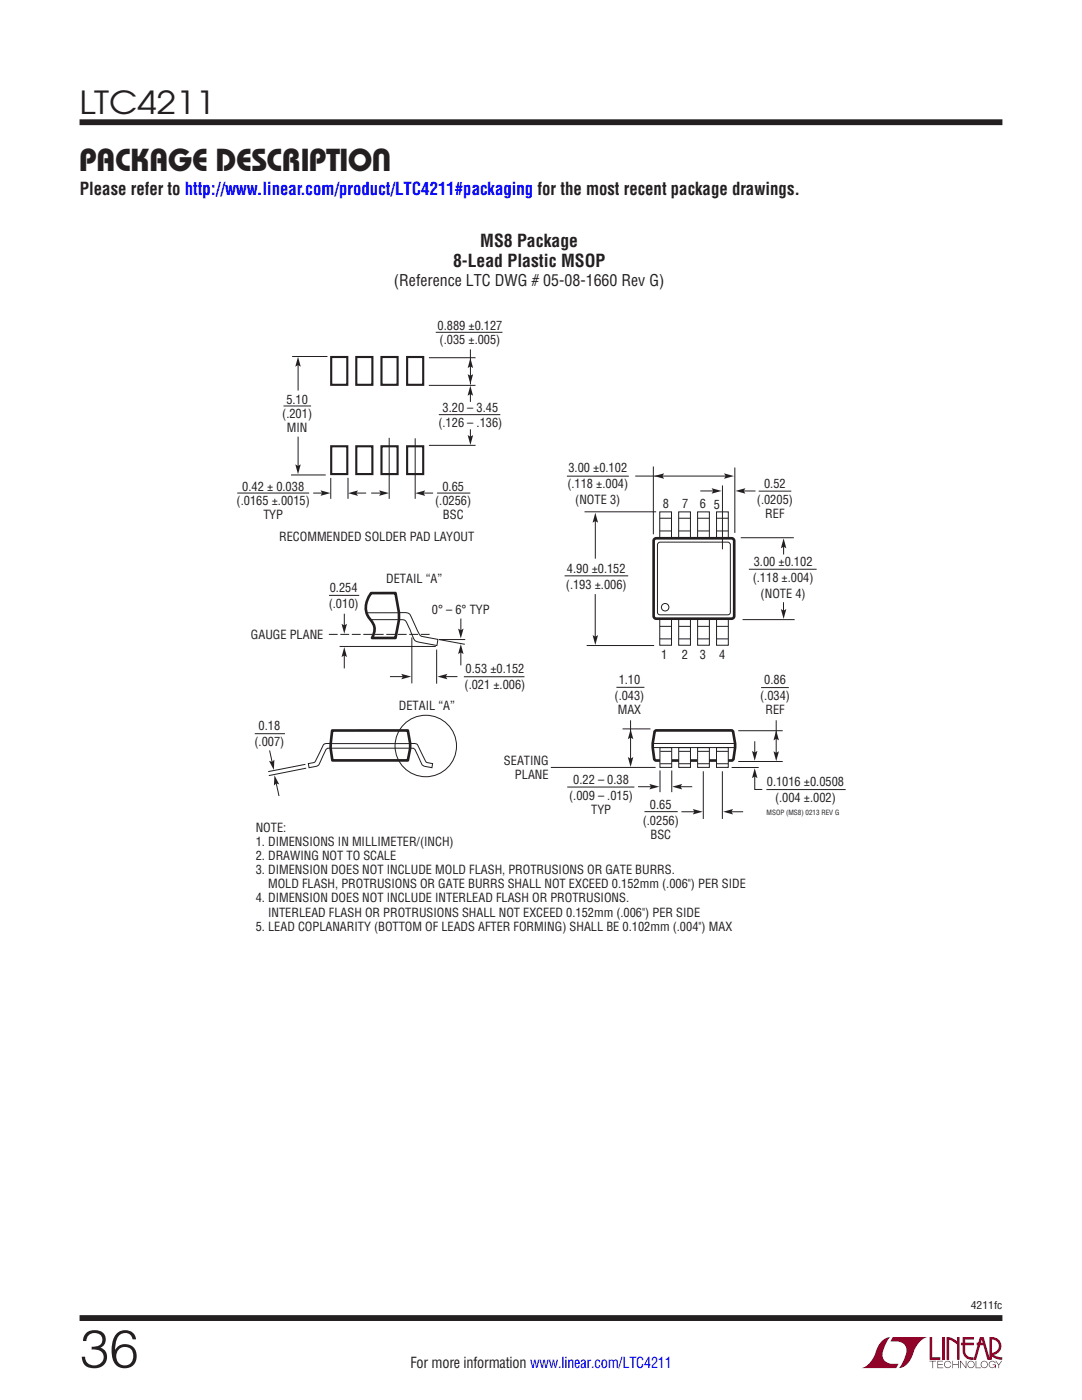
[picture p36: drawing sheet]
<svg xmlns="http://www.w3.org/2000/svg" width="216mm" height="279mm" viewBox="0 0 216 279" stroke-linecap="round" stroke-linejoin="round" font-family="sans-serif">
<defs><g id="words">
<text font-size="10.6" fill="#231f20" x="15.9" y="272.9">36</text>
<g font-size="6.3" fill="#231f20">
<text x="15.9" y="22.8">LTC4211</text>
<text x="15.8" y="34.1">PACKAGE DESCRIPTION</text>
</g>
<g font-size="3.5" fill="#231f20">
<text x="15.9" y="38.8">Please refer to http://www.linear.com/product/LTC4211#packaging for the most recent package drawings.</text>
<text x="90.4" y="53.2">8-Lead Plastic MSOP</text>
<text x="95.8" y="49.3">MS8 Package</text>
</g>
<text font-size="3.2" fill="#231f20" x="78.6" y="57.1">(Reference LTC DWG # 05-08-1660 Rev G)</text>
<text font-size="3" fill="#231f20" x="81.9" y="273.1">For more information www.linear.com/LTC4211</text>
<g font-size="2.5" fill="#231f20">
<text x="87.3" y="65.8">0.889 ±0.127</text>
<text x="87.7" y="68.7">(.035 ±.005)</text>
<text x="56.3" y="83.4">(.201)</text>
<text x="57.1" y="80.6">5.10</text>
<text x="88.3" y="82.3">3.20 – 3.45</text>
<text x="57.2" y="86.2">MIN</text>
<text x="87.5" y="85.1">(.126 – .136)</text>
<text x="113.4" y="94.3">3.00 ±0.102</text>
<text x="47.2" y="100.8">(.0165 ±.0015)</text>
<text x="48.4" y="98">0.42 ± 0.038</text>
<text x="86.8" y="100.7">(.0256)</text>
<text x="88.3" y="97.9">0.65</text>
<text x="113.2" y="97.4">(.118 ±.004)</text>
<text x="114.8" y="100.6">(NOTE 3)</text>
<text x="132.3" y="101.5">8</text>
<text x="136.1" y="101.5">7</text>
<text x="139.6" y="101.5">6</text>
<text x="142.4" y="101.5">5</text>
<text x="151" y="100.5">(.0205)</text>
<text x="152.5" y="97.3">0.52</text>
<text x="52.6" y="103.6">TYP</text>
<text x="55.7" y="107.9">RECOMMENDED SOLDER PAD LAYOUT</text>
<text x="88.4" y="103.6">BSC</text>
<text x="152.7" y="103.3">REF</text>
<text x="150.4" y="113">3.00 ±0.102</text>
<text x="65.8" y="118.1">0.254</text>
<text x="77.1" y="116.3">DETAIL “A”</text>
<text x="112.9" y="117.5">(.193 ±.006)</text>
<text x="113.1" y="114.3">4.90 ±0.152</text>
<text x="150.2" y="116.1">(.118 ±.004)</text>
<text x="151.8" y="119.3">(NOTE 4)</text>
<text x="65.6" y="121.3">(.010)</text>
<text x="86.2" y="122.6">0° – 6° TYP</text>
<text x="50.1" y="127.5">GAUGE PLANE</text>
<text x="132" y="131.4">1</text>
<text x="136.1" y="131.4">2</text>
<text x="139.7" y="131.5">3</text>
<text x="143.5" y="131.4">4</text>
<text x="92.7" y="137.6">(.021 ±.006)</text>
<text x="92.9" y="134.4">0.53 ±0.152</text>
<text x="123.4" y="136.5">1.10</text>
<text x="152.5" y="136.5">0.86</text>
<text x="79.6" y="141.7">DETAIL “A”</text>
<text x="122.6" y="139.6">(.043)</text>
<text x="123.3" y="142.5">MAX</text>
<text x="151.7" y="139.7">(.034)</text>
<text x="152.8" y="142.5">REF</text>
<text x="50.8" y="148.9">(.007)</text>
<text x="51.6" y="145.7">0.18</text>
<text x="100.6" y="152.7">SEATING</text>
<text x="102.7" y="155.5">PLANE</text>
<text x="113.6" y="159.6">(.009 – .015)</text>
<text x="114.4" y="156.4">0.22 – 0.38</text>
<text x="129.7" y="161.4">0.65</text>
<text x="153" y="156.9">0.1016 ±0.0508</text>
<text x="154.7" y="160.1">(.004 ±.002)</text>
<text x="51" y="166">NOTE:</text>
<text x="118" y="162.4">TYP</text>
<text x="128.3" y="164.6">(.0256)</text>
<text x="129.8" y="167.4">BSC</text>
<text x="51" y="168.8">1. DIMENSIONS IN MILLIMETER/(INCH)</text>
<text x="51" y="171.6">2. DRAWING NOT TO SCALE</text>
<text x="51" y="174.5">3. DIMENSION DOES NOT INCLUDE MOLD FLASH, PROTRUSIONS OR GATE BURRS.</text>
<text x="53.5" y="177.3">MOLD FLASH, PROTRUSIONS OR GATE BURRS SHALL NOT EXCEED 0.152mm (.006&quot;) PER SIDE</text>
<text x="51" y="180.1">4. DIMENSION DOES NOT INCLUDE INTERLEAD FLASH OR PROTRUSIONS.</text>
<text x="51" y="185.7">5. LEAD COPLANARITY (BOTTOM OF LEADS AFTER FORMING) SHALL BE 0.102mm (.004&quot;) MAX</text>
<text x="53.5" y="182.9">INTERLEAD FLASH OR PROTRUSIONS SHALL NOT EXCEED 0.152mm (.006&quot;) PER SIDE</text>
</g>
<text font-size="2.1" fill="#231f20" x="193.7" y="261.2">4211fc</text>
<text font-size="1.4" fill="#231f20" x="153" y="162.6">MSOP (MS8) 0213 REV G</text>
</g></defs>
<g fill="#900126">
<path d="M185.5 266.8h.5v4.1h1.6v.5h-2.1z"/>
<path d="M176.2 267.4l1-.5h.5h-.1a6.2 6.2 0 0 0-1.4 4 2.58 2.58 0 0 0 3.1 1.3l-.5 .8h-6.9a4.9 4.9 0 0 0 3-3.8l.4-.7z"/>
<path d="M178.1 266.9h7a4.9 4.9 0 0 0-3.1 3.7 3.2 3.2 0 0 1-2.7 2.4h.1a6.2 6.2 0 0 0 1.4-4.1 2.58 2.58 0 0 0-3.1-1.2z"/>
<path d="M188 266.8h.5v4.6h-.5z"/>
<path d="M188.9 266.8l1 .2 1.1 .7v-.9h.5v4.6h-.5v-3.1l-1.6-.9v4h-.5z"/>
<path d="M185.5 271.6h1.3v.1h-.6v1.3h-.1v-1.3h-.6z"/>
<path d="M187 271.6h1.2v.1h-1v.5h.9v.2h-.9v.5h1v.1h-1.2z"/>
<path d="M190 271.6h.2v.6h1v-.6h.1v1.4h-.1v-.6h-1v.6h-.2z"/>
<path d="M191.6 271.6h.1l1 1.2v-1.2h.1v1.4l-1.1-1.2v1.2h-.1z"/>
<path d="M194.7 271.6h.1v1.3h.9v.1h-1z"/>
<path d="M198.6 271.6h.2l.5 .7 .5-.7h.2l-.6 .8v.6h-.2v-.6z"/>
<path d="M192.1 266.8h2.2v.5h-1.7v.7h1.7v.5h-1.7v1.1a1.32 1.32 0 0 0 1.7 1.3v.5l1.2-4.6h.8l1.1 4.1v-4.1a1.84 1.84 0 0 1 2.4 1.4 1.84 1.84 0 0 1-1.5 2.2l.8 .4 .9 .1v.5l-1.2-.2-1-.6v-.6a1.34 1.34 0 0 0 1.5-1.2 1.34 1.34 0 0 0-1.4-1.5v4.1h-.9l-.8-2.9h-1.3v-.5h1.2l-.2-.7-1.1 4.1a2.06 2.06 0 0 1-2.7-1.3v-1.6h-.4v-.5h.4z"/>
<path d="M193.2 271.8a.72 .72 0 0 1 1.2 .1 .72 .72 0 0 1-.4 1.1 .72 .72 0 0 1-1-.7h.2a.59 .59 0 0 0 .8 .5 .59 .59 0 0 0 .2-.9 .59 .59 0 0 0-1 .2v.2h-.2z"/>
<path d="M195.9 271.8a.72 .72 0 0 1 1.1 .1 .72 .72 0 0 1-.4 1.1 .72 .72 0 0 1-.9-.7h.1a.59 .59 0 0 0 .8 .5 .59 .59 0 0 0 .2-.9 .59 .59 0 0 0-.9 .2l-.1 .2h-.1z"/>
<path d="M197.5 271.8a.72 .72 0 0 1 1.2 .2h-.2a.59 .59 0 0 0-.9-.1 .59 .59 0 0 0 .1 .9 .59 .59 0 0 0 .9-.4h-.5v-.1h.6v.7h-.1v-.3a.73 .73 0 0 1-1.1 .2 .73 .73 0 0 1 0-1.1z"/>
<path d="M188.6 271.8a.71 .71 0 0 1 1.2 .3h-.1a.59 .59 0 0 0-.9-.3 .59 .59 0 0 0-.1 1 .59 .59 0 0 0 1-.3h.1a.73 .73 0 0 1-1.1 .4 .73 .73 0 0 1-.1-1.1z"/>
</g>
<path d="M15.9 24.4h184.1M15.9 263h184.1" fill="none" stroke="#231f20" stroke-width="1.2" stroke-linecap="butt"/>
<path d="M92.6 135.1h12.1" fill="none" stroke="#231f20" stroke-width=".2"/>
<path d="M66.3 145.8h15.1l.4 2.6v1l-.4 2.4h-15.1l-.3-2.4z" fill="#fff"/>
<path d="M66.3 145.8h15.1l.4 2.6v1l-.4 2.4h-15.1l-.3-2.4z" fill="none" stroke="#231f20" stroke-width=".53"/>
<path d="M65.7 118.8h6M82.2 127.2v9.2M87.1 129.6v6.8M50.8 146.4h6.1M66 148.4h15.8M81.8 148.4a1.65 1.65 0 0 1 1.5 .2l1.4 3a.96 .96 0 0 0 1.1 .7l.5 .1-.1 .8-1.2-.2a1.04 1.04 0 0 1-1-.9l-1.1-2.3a.85 .85 0 0 0-1.1-.5h-15.9" fill="none" stroke="#231f20" stroke-width=".2"/>
<path d="M74.1 118.4h4.8l.7 3.9v1.4l-.7 3.6h-4.7a3.1 3.1 0 0 0-.6-4.1 4.3 4.3 0 0 1 .5-4.8z" fill="#fff"/>
<path d="M74.1 118.4h4.8l.7 3.9v1.4l-.7 3.6h-4.7a3.1 3.1 0 0 0-.6-4.1 4.3 4.3 0 0 1 .5-4.8z" fill="none" stroke="#231f20" stroke-width=".53"/>
<g fill="none" stroke="#231f20" stroke-width=".2">
<path d="M73.3 122.3h7.7a1.25 1.25 0 0 1 1.2 1.1l1.3 2.8a1.23 1.23 0 0 0 1.3 .9l2.6 .5-.2 1.2-2.8-.5a2.07 2.07 0 0 1-1.9-.9l-1.1-2.5a1.4 1.4 0 0 0-1.8-1.2h-5.7M88.8 135h2.5M123 137.2h5.6M151.9 137.2h5.5M60.9 152.5l-7.4 1.5M61.1 153.3l-7.5 1.5M66 148.4a1.65 1.65 0 0 0-1.5 .2l-1.4 3a.96 .96 0 0 1-1.1 .7l-.5 .1 .2 .8 1.1-.2a1.04 1.04 0 0 0 1.1-.9l1-2.3a.85 .85 0 0 1 1.1-.5M109.9 153.2h20.9M113.2 157.1h13.4M124.2 145.5h5.6M125.8 143.8v7.8M130.2 148.4h16.5"/>
<path d="M130.3 149.2h16.4M131.7 153.8v4.3M134 153.8v4.3M140.3 153.9v9.5M144.1 153.9v9.5M146 153.2h5.4M147.3 152h8.9M152.9 157.6h15.8M128.6 162h6.6"/>
</g>
<path d="M87.3 135l2-.5-.4 .5 .4 .6z" fill="#231f20"/>
<path d="M77.8 135h2.7" fill="none" stroke="#231f20" stroke-width=".2"/>
<path d="M80.1 134.5l2 .5-2 .6 .3-.6z" fill="#231f20"/>
<path d="M68.7 122.5v2.4" fill="none" stroke="#231f20" stroke-width=".2"/>
<path d="M68.2 124.5l.5 .3 .5-.3-.5 2z" fill="#231f20"/>
<path d="M68.7 130.7v2.7" fill="none" stroke="#231f20" stroke-width=".2"/>
<path d="M68.7 129.1l.5 2-.5-.3-.5 .3z" fill="#231f20"/>
<path d="M53.8 149.8l.5 2.4" fill="none" stroke="#231f20" stroke-width=".2"/>
<path d="M53.7 151.8l.6 .2 .4-.4-.1 2.1z" fill="#231f20"/>
<path d="M55.1 156.2l.6 2.7" fill="none" stroke="#231f20" stroke-width=".2"/>
<path d="M54.8 154.7l.9 1.8-.6-.2-.4 .5z" fill="#231f20"/>
<path d="M67.8 129h19.2M92 123.4v2.5M92.8 127.6h-5.2l5.2 1" fill="none" stroke="#231f20" stroke-width=".2"/>
<path d="M85.7 126.6h-20.4" fill="none" stroke="#231f20" stroke-width=".2" stroke-dasharray="1.8 .5" stroke-linecap="butt"/>
<path d="M91.4 125.4l.5 .4 .6-.4-.6 2z" fill="#231f20"/>
<path d="M92 130.1v2.7" fill="none" stroke="#231f20" stroke-width=".2"/>
<g fill="#231f20">
<path d="M91.9 128.5l.6 2-.6-.3-.5 .3z"/>
<path d="M125.3 151.1l.5 .3 .6-.3-.6 2z"/>
<path d="M125.8 145.5l.6 2-.6-.3-.5 .3z"/>
</g>
<path d="M154.9 143.8v6.6" fill="none" stroke="#231f20" stroke-width=".2"/>
<g fill="#231f20">
<path d="M154.3 149.9l.6 .4 .5-.4-.5 2z"/>
<path d="M154.9 145.8l.5 2-.5-.4-.6 .4z"/>
</g>
<path d="M135.7 157h2.4" fill="none" stroke="#231f20" stroke-width=".2"/>
<path d="M134.1 157l2-.5-.3 .5 .3 .5z" fill="#231f20"/>
<path d="M127.3 157h2.7" fill="none" stroke="#231f20" stroke-width=".2"/>
<path d="M129.6 156.5l2 .5-2 .5 .3-.5z" fill="#231f20"/>
<path d="M145.8 162h2.5" fill="none" stroke="#231f20" stroke-width=".2"/>
<path d="M144.3 162l2-.5-.4 .5 .4 .5z" fill="#231f20"/>
<path d="M136 162h2.7" fill="none" stroke="#231f20" stroke-width=".2"/>
<path d="M138.2 161.5l2 .5-2 .5 .4-.5z" fill="#231f20"/>
<path d="M150.6 147.9v2.4" fill="none" stroke="#231f20" stroke-width=".2"/>
<path d="M150.1 149.9l.5 .3 .5-.3-.5 1.9z" fill="#231f20"/>
<path d="M150.6 154.8v2.8h1.5" fill="none" stroke="#231f20" stroke-width=".2"/>
<path d="M150.6 153.3l.5 2-.5-.3-.5 .3z" fill="#231f20"/>
<path d="M130.7 146l.3-.2h14.9l.3 .1a8.8 8.8 0 0 1 0 5.8l-15.3 .1-.3-.2a10.4 10.4 0 0 1 .1-5.6z" fill="none" stroke="#231f20" stroke-width=".53"/>
<path d="M131.7 149.2h2.3v3.9h-2.3z" fill="#fff"/>
<path d="M131.7 149.2h2.3v3.9h-2.3zM131.7 149.9h2.3M131.7 152.4h2.3" fill="none" stroke="#231f20" stroke-width=".2"/>
<path d="M135.4 149.2h2.4v3.9h-2.4z" fill="#fff"/>
<path d="M135.4 149.2h2.4v3.9h-2.4zM135.5 149.9h2.3M135.5 152.4h2.3" fill="none" stroke="#231f20" stroke-width=".2"/>
<path d="M139.2 149.2h2.3v3.9h-2.3z" fill="#fff"/>
<path d="M139.2 149.2h2.3v3.9h-2.3zM139.2 149.9h2.4M139.2 152.4h2.4" fill="none" stroke="#231f20" stroke-width=".2"/>
<path d="M143 149.2h2.3v3.9h-2.3z" fill="#fff"/>
<g fill="none" stroke="#231f20" stroke-width=".2">
<path d="M113.1 95h12.4M130.4 93.1v13.5M146.6 93.3v13.1M112.7 114.9h12.7M116.6 102.1h14.3M118.8 118.6v9M118.8 103.7v7.8M131.6 102.2h2.4v5.2h-2.4zM131.7 106h2.3M131.7 103.4h2.3M135.4 102.2h2.4v5.2h-2.4zM135.5 106h2.3"/>
<path d="M135.5 103.4h2.3M139.2 102.2h2.3v5.2h-2.3zM139.2 106h2.3M139.2 103.4h2.3M143 102.2h2.3v5.2h-2.3zM143 106h2.3M143 103.4h2.3M147.8 107.3h10.6M149.4 113.6h13.6M117.1 128.8h13.4M131.6 123.5h2.4v5.3h-2.4zM131.7 125h2.3"/>
<path d="M131.7 127.5h2.3M135.4 123.5h2.4v5.3h-2.4zM135.5 125h2.3M135.5 127.5h2.3M139.2 123.5h2.3v5.3h-2.3zM139.2 125h2.3M139.2 127.5h2.3M143 123.5h2.3v5.3h-2.3zM143 125h2.3M143 127.5h2.3M148.2 123.7h10.4M143 149.2h2.3v3.9h-2.3z"/>
<path d="M143 149.9h2.3M143 152.4h2.3"/>
</g>
<g fill="#231f20">
<path d="M118.2 126.7l.6 .4 .5-.4-.5 2z"/>
<path d="M118.8 102.3l.5 2-.5-.3-.6 .3z"/>
</g>
<path d="M156.4 108.2v2.5M156.3 120.2v2.2" fill="none" stroke="#231f20" stroke-width=".2"/>
<g fill="#231f20">
<path d="M155.8 121.5l.6 .4 .5-.4-.5 2z"/>
<path d="M156.4 107.4l.5 2-.5-.3-.6 .3z"/>
<path d="M130.5 95l2-.5-.3 .5 .3 .6z"/>
</g>
<path d="M126.8 95h18.3" fill="none" stroke="#231f20" stroke-width=".2"/>
<path d="M144.5 94.5l2 .5-2 .6 .3-.6z" fill="#231f20"/>
<path d="M130.5 107.7l.5-.3 15.2 .1 .3 .5-.1 15.2-.4 .3-15.3-.1-.3-.5z" fill="none" stroke="#231f20" stroke-width=".53"/>
<g fill="none" stroke="#231f20" stroke-width=".2">
<path d="M144.2 96.9v12.7M148.3 98h2.4M131.3 108.5l.4-.3 13.8 .1 .2 .4v13.8l-.5 .2-13.8-.1-.2-.4zM147.3 145.8h8.9"/>
<circle cx="132.7" cy="121.2" r=".75"/>
<circle cx="85" cy="148.9" r="6.1"/>
</g>
<path d="M146.8 98l1.9-.6-.3 .6 .3 .5z" fill="#231f20"/>
<path d="M139.7 98h2.8" fill="none" stroke="#231f20" stroke-width=".2"/>
<path d="M142 97.4l2 .6-2 .5 .3-.5z" fill="#231f20"/>
<path d="M58.3 71.1h7M58.1 94.8h6.9M151.4 98h6.5" fill="none" stroke="#231f20" stroke-width=".2"/>
<path d="M66.1 71.2h3.2v5.6h-3.2zM81.2 71.2h3.2v5.6h-3.2zM66.1 89.1h3.2v5.5h-3.2zM81.2 89.1h3.2v5.5h-3.2z" fill="none" stroke="#231f20" stroke-width=".42"/>
<g fill="#231f20">
<path d="M58.9 92.7l.6 .3 .5-.3-.5 2z"/>
<path d="M59.5 71.2l.5 2-.5-.3-.6 .3z"/>
<path d="M93.9 71.5l.5 1.9-.5-.3-.6 .3z"/>
</g>
<path d="M59.5 72.8v5.1M85.6 76.9h9.3M59.5 87.1v6.1M85.6 88.9h9.3M87.6 82.8h12.2" fill="none" stroke="#231f20" stroke-width=".2"/>
<g fill="#231f20">
<path d="M93.3 86.8l.6 .4 .5-.4-.5 2z"/>
<path d="M93.8 77l.6 2-.6-.4-.5 .4z"/>
</g>
<path d="M85.6 71.4h9.3M87 66.3h13.3M93.9 78.3v1.9" fill="none" stroke="#231f20" stroke-width=".2"/>
<path d="M93.3 74.7l.6 .3 .5-.3-.5 2z" fill="#231f20"/>
<path d="M93.9 69.7v7M77.7 87.4v12.2M82.8 87.5v12.1" fill="none" stroke="#231f20" stroke-width=".2"/>
<g fill="#231f20">
<path d="M82.9 98.4l1.9-.5-.3 .5 .3 .6z"/>
<path d="M75.6 97.9l2 .5-2 .6 .4-.6z"/>
</g>
<path d="M66 95.4v4.2M69.4 95.4v4.2" fill="none" stroke="#231f20" stroke-width=".2"/>
<g fill="#231f20">
<path d="M69.5 98.4l1.9-.5-.3 .5 .3 .6z"/>
<path d="M64 97.9l1.9 .5-1.9 .6 .3-.6z"/>
</g>
<path d="M47.3 98.4h14.4M56.6 81h5.5M62.5 98.4h2.1M70.9 98.4h2.2M74.1 98.4h2.1M84.3 98.4h2.1M87.2 98.4h6.6M93.9 85.7v1.5" fill="none" stroke="#231f20" stroke-width=".2"/>
<path d="M71.1 71.2h3.2v5.6h-3.2zM76.1 71.2h3.2v5.6h-3.2zM71.1 89.1h3.2v5.5h-3.2zM76.1 89.1h3.2v5.5h-3.2z" fill="none" stroke="#231f20" stroke-width=".42"/>
<use href="#words"/>
</svg>
